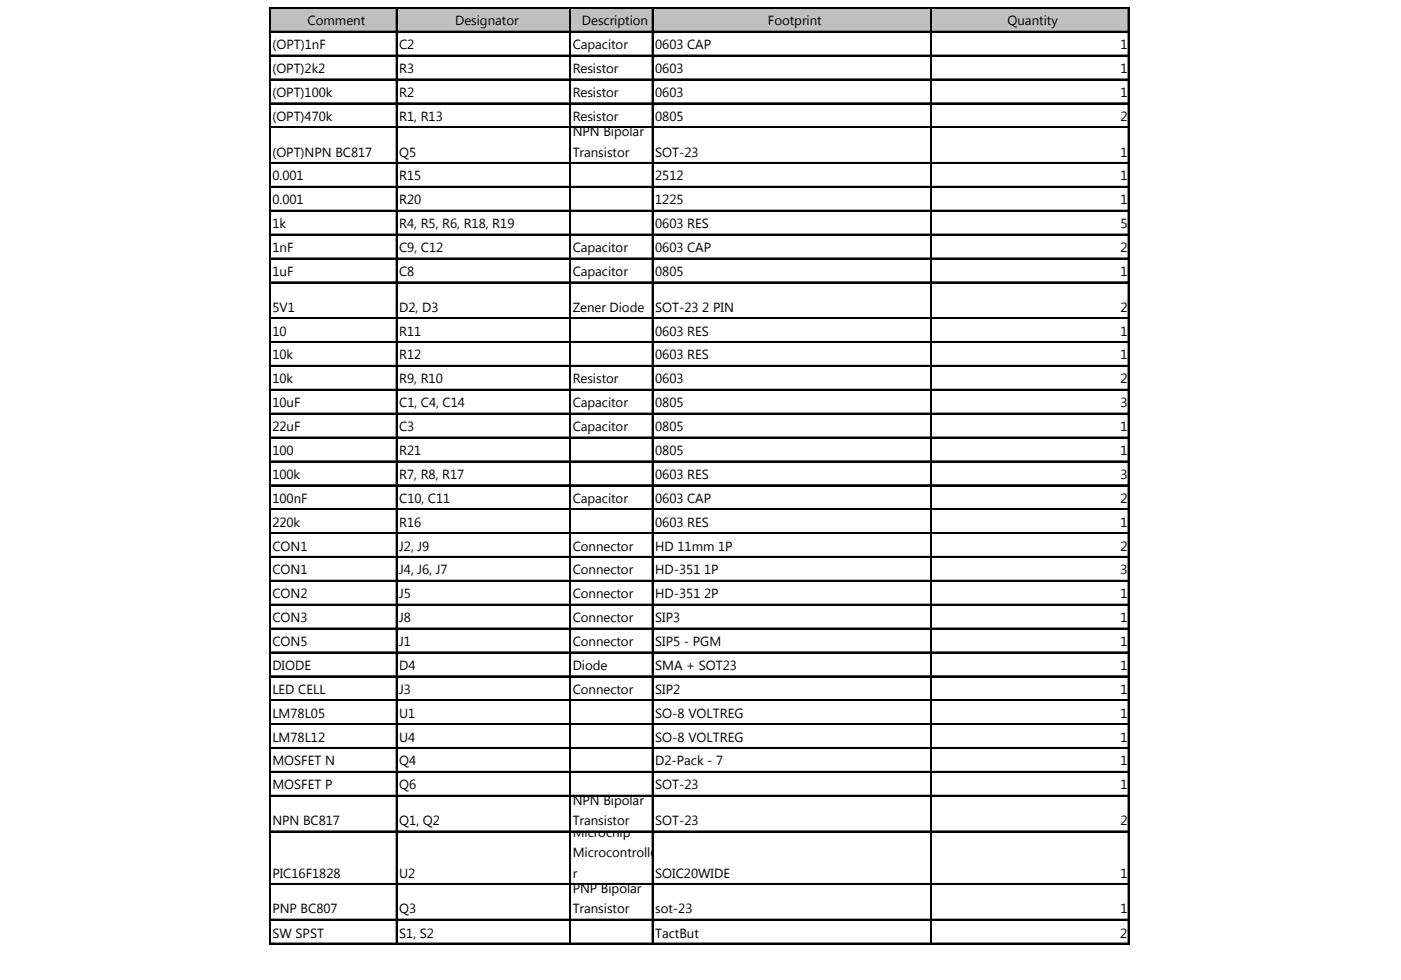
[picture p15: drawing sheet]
<svg xmlns="http://www.w3.org/2000/svg" width="289mm" height="202mm" viewBox="0 0 289 202" stroke-linecap="round" stroke-linejoin="round" font-family="sans-serif">
<defs><g id="words">
<g font-size="2.7">
<text x="63.4" y="5.2">Comment</text>
<text x="93.9" y="5.2">Designator</text>
<text x="120" y="5.2">Description</text>
<text x="158.4" y="5.2">Footprint</text>
<text x="207.8" y="5.2">Quantity</text>
<text x="56.2" y="10.1">(OPT)1nF</text>
<text x="82.3" y="10.1">C2</text>
<text x="118.1" y="10.1">Capacitor</text>
<text x="135.1" y="10.1">0603 CAP</text>
<text x="231.1" y="10.1">1</text>
<text x="56.2" y="15.1">(OPT)2k2</text>
<text x="82.3" y="15.1">R3</text>
<text x="118.1" y="15.1">Resistor</text>
<text x="135.1" y="15.1">0603</text>
<text x="231.1" y="15.1">1</text>
<text x="56.2" y="20">(OPT)100k</text>
<text x="82.3" y="20">R2</text>
<text x="118.1" y="20">Resistor</text>
<text x="135.1" y="20">0603</text>
<text x="231.1" y="20">1</text>
<text x="56.2" y="24.9">(OPT)470k</text>
<text x="82.3" y="24.9">R1, R13</text>
<text x="118.1" y="24.9">Resistor</text>
<text x="118.1" y="28.1">NPN Bipolar</text>
<text x="135.1" y="24.9">0805</text>
<text x="231.1" y="24.9">2</text>
<text x="56.2" y="32.3">(OPT)NPN BC817</text>
<text x="82.3" y="32.3">Q5</text>
<text x="118.1" y="32.3">Transistor</text>
<text x="135.1" y="32.3">SOT-23</text>
<text x="231.1" y="32.3">1</text>
<text x="56.2" y="37.2">0.001</text>
<text x="82.3" y="37.2">R15</text>
<text x="135.1" y="37.2">2512</text>
<text x="231.1" y="37.2">1</text>
<text x="56.2" y="42.1">0.001</text>
<text x="56.2" y="47.1">1k</text>
<text x="82.3" y="42.1">R20</text>
<text x="82.3" y="47.1">R4, R5, R6, R18, R19</text>
<text x="135.1" y="42.1">1225</text>
<text x="135.1" y="47.1">0603 RES</text>
<text x="231.1" y="42.1">1</text>
<text x="231.1" y="47.1">5</text>
<text x="56.2" y="52">1nF</text>
<text x="82.3" y="52">C9, C12</text>
<text x="118.1" y="52">Capacitor</text>
<text x="135.1" y="52">0603 CAP</text>
<text x="231.1" y="52">2</text>
<text x="56.2" y="56.9">1uF</text>
<text x="82.3" y="56.9">C8</text>
<text x="118.1" y="56.9">Capacitor</text>
<text x="135.1" y="56.9">0805</text>
<text x="231.1" y="56.9">1</text>
<text x="56.2" y="64.3">5V1</text>
<text x="82.3" y="64.3">D2, D3</text>
<text x="118.1" y="64.3">Zener Diode</text>
<text x="135.1" y="64.3">SOT-23 2 PIN</text>
<text x="231.1" y="64.3">2</text>
<text x="56.2" y="69.2">10</text>
<text x="82.3" y="69.2">R11</text>
<text x="135.1" y="69.2">0603 RES</text>
<text x="231.1" y="69.2">1</text>
<text x="56.2" y="74.1">10k</text>
<text x="82.3" y="74.1">R12</text>
<text x="135.1" y="74.1">0603 RES</text>
<text x="231.1" y="74.1">1</text>
<text x="56.2" y="79.1">10k</text>
<text x="56.2" y="84">10uF</text>
<text x="82.3" y="79.1">R9, R10</text>
<text x="82.3" y="84">C1, C4, C14</text>
<text x="118.1" y="79.1">Resistor</text>
<text x="118.1" y="84">Capacitor</text>
<text x="135.1" y="79.1">0603</text>
<text x="135.1" y="84">0805</text>
<text x="231.1" y="79.1">2</text>
<text x="231.1" y="84">3</text>
<text x="56.2" y="88.9">22uF</text>
<text x="82.3" y="88.9">C3</text>
<text x="118.1" y="88.9">Capacitor</text>
<text x="135.1" y="88.9">0805</text>
<text x="231.1" y="88.9">1</text>
<text x="56.2" y="93.9">100</text>
<text x="82.3" y="93.9">R21</text>
<text x="135.1" y="93.9">0805</text>
<text x="231.1" y="93.9">1</text>
<text x="56.2" y="98.8">100k</text>
<text x="82.3" y="98.8">R7, R8, R17</text>
<text x="135.1" y="98.8">0603 RES</text>
<text x="231.1" y="98.8">3</text>
<text x="56.2" y="103.7">100nF</text>
<text x="82.3" y="103.7">C10, C11</text>
<text x="118.1" y="103.7">Capacitor</text>
<text x="135.1" y="103.7">0603 CAP</text>
<text x="231.1" y="103.7">2</text>
<text x="56.2" y="108.6">220k</text>
<text x="56.2" y="113.6">CON1</text>
<text x="82.3" y="108.6">R16</text>
<text x="82.3" y="113.6">J2, J9</text>
<text x="118.1" y="113.6">Connector</text>
<text x="135.1" y="108.6">0603 RES</text>
<text x="135.1" y="113.6">HD 11mm 1P</text>
<text x="231.1" y="108.6">1</text>
<text x="231.1" y="113.6">2</text>
<text x="56.2" y="118.5">CON1</text>
<text x="82.3" y="118.5">J4, J6, J7</text>
<text x="118.1" y="118.5">Connector</text>
<text x="135.1" y="118.5">HD-351 1P</text>
<text x="231.1" y="118.5">3</text>
<text x="56.2" y="123.4">CON2</text>
<text x="82.3" y="123.4">J5</text>
<text x="118.1" y="123.4">Connector</text>
<text x="135.1" y="123.4">HD-351 2P</text>
<text x="231.1" y="123.4">1</text>
<text x="56.2" y="128.3">CON3</text>
<text x="82.3" y="128.3">J8</text>
<text x="118.1" y="128.3">Connector</text>
<text x="135.1" y="128.3">SIP3</text>
<text x="231.1" y="128.3">1</text>
<text x="56.2" y="133.3">CON5</text>
<text x="82.3" y="133.3">J1</text>
<text x="118.1" y="133.3">Connector</text>
<text x="135.1" y="133.3">SIP5 - PGM</text>
<text x="231.1" y="133.3">1</text>
<text x="56.2" y="138.2">DIODE</text>
<text x="56.2" y="143.1">LED CELL</text>
<text x="82.3" y="138.2">D4</text>
<text x="82.3" y="143.1">J3</text>
<text x="118.1" y="138.2">Diode</text>
<text x="118.1" y="143.1">Connector</text>
<text x="135.1" y="138.2">SMA + SOT23</text>
<text x="135.1" y="143.1">SIP2</text>
<text x="231.1" y="138.2">1</text>
<text x="231.1" y="143.1">1</text>
<text x="56.2" y="148">LM78L05</text>
<text x="82.3" y="148">U1</text>
<text x="135.1" y="148">SO-8 VOLTREG</text>
<text x="231.1" y="148">1</text>
<text x="56.2" y="153">LM78L12</text>
<text x="82.3" y="153">U4</text>
<text x="135.1" y="153">SO-8 VOLTREG</text>
<text x="231.1" y="153">1</text>
<text x="56.2" y="157.9">MOSFET N</text>
<text x="82.3" y="157.9">Q4</text>
<text x="135.1" y="157.9">D2-Pack - 7</text>
<text x="231.1" y="157.9">1</text>
<text x="56.2" y="162.8">MOSFET P</text>
<text x="82.3" y="162.8">Q6</text>
<text x="118.1" y="166">NPN Bipolar</text>
<text x="135.1" y="162.8">SOT-23</text>
<text x="231.1" y="162.8">1</text>
<text x="56.2" y="170.2">NPN BC817</text>
<text x="82.3" y="170.2">Q1, Q2</text>
<text x="118.1" y="170.2">Transistor</text>
<text x="118.1" y="172.7">Microchip</text>
<text x="135.1" y="170.2">SOT-23</text>
<text x="231.1" y="170.2">2</text>
<text x="118.1" y="176.9">Microcontrolle</text>
<text x="56.2" y="181">PIC16F1828</text>
<text x="82.3" y="181">U2</text>
<text x="118.1" y="181">r</text>
<text x="118.1" y="184.2">PNP Bipolar</text>
<text x="135.1" y="181">SOIC20WIDE</text>
<text x="231.1" y="181">1</text>
<text x="56.2" y="188.4">PNP BC807</text>
<text x="82.3" y="188.4">Q3</text>
<text x="118.1" y="188.4">Transistor</text>
<text x="135.1" y="188.4">sot-23</text>
<text x="231.1" y="188.4">1</text>
<text x="56.2" y="193.5">SW SPST</text>
<text x="82.3" y="193.5">S1, S2</text>
<text x="135.1" y="193.5">TactBut</text>
<text x="231" y="193.5">2</text>
</g>
</g></defs>
<path d="M55.8 1.8h177v4.8h-177z" fill="#c0c0c0"/>
<g fill="none" stroke="#000" stroke-width=".21">
<path d="M55.5 1.5v193.3M55.8 1.5h177.1M55.8 6.4h177.1M55.8 11.4h177.1M55.8 16.3h177.1M81.7 1.8v193M117.5 1.8v193M134.5 1.8v193M191.9 1.8v193M232.6 1.8v193M55.8 21.2h177.1M55.8 26.1h177.1"/>
<path d="M55.8 33.5h177.1M55.8 38.4h177.1M55.8 43.4h177.1M55.8 48.3h177.1M55.8 53.2h177.1M55.8 58.1h177.1M55.8 65.5h177.1M55.8 70.4h177.1M55.8 75.4h177.1M55.8 80.3h177.1M55.8 85.2h177.1M55.8 90.1h177.1"/>
<path d="M55.8 95.1h177.1M55.8 100h177.1M55.8 104.9h177.1M55.8 109.8h177.1M55.8 114.8h177.1M55.8 119.7h177.1M55.8 124.6h177.1M55.8 129.5h177.1M55.8 134.5h177.1M55.8 139.4h177.1M55.8 144.3h177.1M55.8 149.2h177.1"/>
<path d="M55.8 154.2h177.1M55.8 159.1h177.1M55.8 164h177.1M55.8 171.4h177.1M55.8 182.2h177.1M55.8 189.6h177.1M55.8 194.5h177.1"/>
</g>
<path d="M55.7 1.5v193.3M81.8 1.8v193M117.6 1.8v193M134.6 1.8v193M192.1 1.8v193M232.8 1.8v193" fill="none" stroke="#000" stroke-width=".29"/>
<g fill="none" stroke="#000" stroke-width=".33">
<path d="M55.8 1.7h177.1M55.8 6.6h177.1M55.8 11.5h177.1M55.8 16.4h177.1M55.8 21.4h177.1M55.8 26.3h177.1M55.8 33.7h177.1M55.8 38.6h177.1M55.8 43.5h177.1M55.8 48.4h177.1M55.8 53.4h177.1M55.8 58.3h177.1"/>
<path d="M55.8 65.7h177.1M55.8 70.6h177.1M55.8 75.5h177.1M55.8 80.4h177.1M55.8 85.4h177.1M55.8 90.3h177.1M55.8 95.2h177.1M55.8 100.1h177.1M55.8 105.1h177.1M55.8 110h177.1M55.8 114.9h177.1M55.8 119.9h177.1"/>
<path d="M55.8 124.8h177.1M55.8 129.7h177.1M55.8 134.6h177.1M55.8 139.6h177.1M55.8 144.5h177.1M55.8 149.4h177.1M55.8 154.3h177.1M55.8 159.3h177.1M55.8 164.2h177.1M55.8 171.6h177.1M55.8 182.4h177.1M55.8 189.8h177.1"/>
<path d="M55.8 194.7h177.1"/>
</g>
<use href="#words"/>
</svg>
